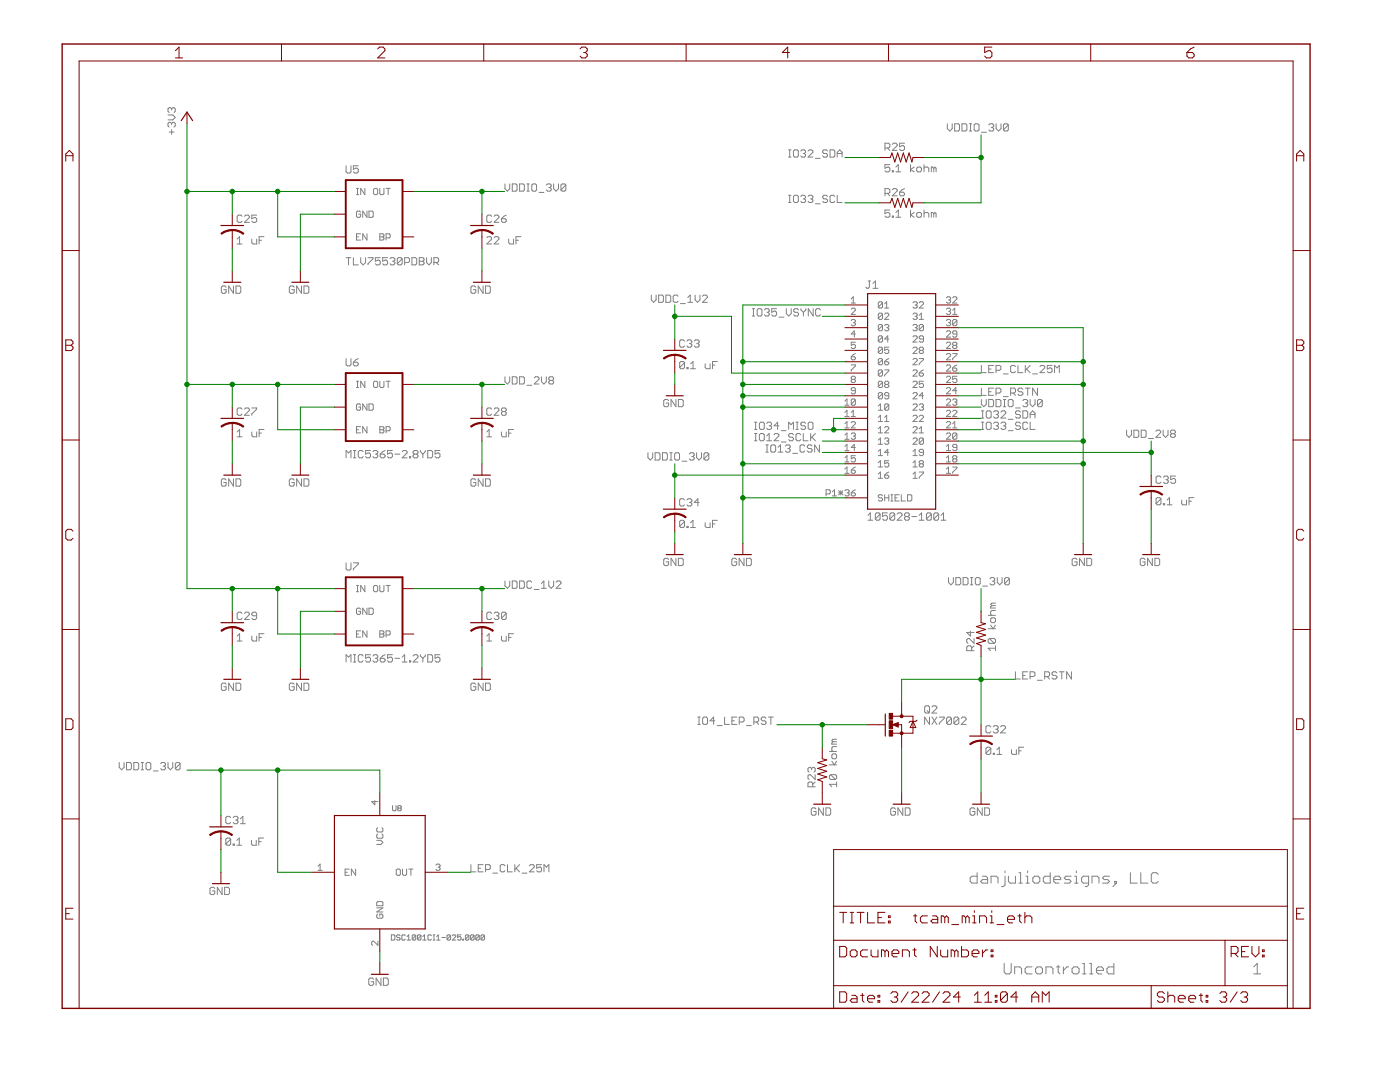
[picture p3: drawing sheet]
<svg xmlns="http://www.w3.org/2000/svg" width="279mm" height="216mm" viewBox="0 0 279 216" stroke-linecap="round" stroke-linejoin="round" font-family="sans-serif">
<g fill="none" stroke="#808080" stroke-width=".2">
<path d="M33.5 22.9h1l.5 .5-.5 .5h-1M33.8 26.4h.9M34.2 21.7v.3M34.2 24.6v.3M34.2 25.9v.9M34.2 24.6l-.2-.2h-.2l-.3 .2v.5l.3 .3M34.2 21.7l-.2-.2h-.2l-.3 .2v.5l.3 .3M34.2 24.6l.3-.2h.2l.3 .2v.5l-.3 .3M34.2 21.7l.3-.2h.2l.3 .2v.5l-.3 .3M69.1 33.1v1.2l.2 .2h.5l.2-.2v-1.2M71.1 38.8h.5M71.1 37.6h.5"/>
<path d="M71.4 37.6v1.2M71.5 33.1h-1v.7l.5-.3h.2l.3 .3v.5l-.3 .2h-.4l-.3-.2M72.8 37.6v1.2l-.8-1.2v1.2M74.5 37.8l.3-.2h.4l.2 .2v.8l-.2 .2h-.4l-.3-.2zM75.8 37.6v1l.2 .2h.4l.2-.2v-1M77 37.6h.9M77.5 37.6v1.2M100.8 36.7v1l.5 .4 .4-.4v-1M102.2 36.7h.8l.2 .2v1l-.2 .2h-.8zM103.7 36.7h.7l.2 .2v1l-.2 .2h-.7zM105.2 38.1h.4M105.2 36.7h.4"/>
<path d="M105.4 36.7v1.4M106.1 36.9l.3-.2h.4l.3 .2v1l-.3 .2h-.4l-.3-.2zM107.6 38.4h.9M109 36.9l.3-.2h.5l.2 .2v.3l-.2 .2M109.5 37.4h.3M109.8 37.4l.2 .3v.2l-.2 .2h-.5l-.3-.2M110.5 36.7v1l.5 .4 .5-.4v-1M112.9 36.9l-.2-.2h-.5l-.2 .2v1M112.9 36.9v1l-.2 .2h-.5l-.2-.2M112.9 36.9l-.9 1M157.4 39h.5M157.4 31.3h.5"/>
<path d="M157.4 29.9h.5M157.6 29.9v1.4M157.6 39v1.4M158.6 29.9h.5l.2 .2v1l-.2 .2h-.5l-.3-.2v-1zM158.6 39h.5l.2 .2v1l-.2 .2h-.5l-.3-.2v-1zM159.8 39.2l.2-.2h.5l.3 .2v.2l-.3 .3M159.8 30.1l.2-.2h.5l.3 .2v.3l-.3 .2M160.3 39.7h.2M160.3 30.6h.2M160.5 39.7l.3 .2v.3l-.3 .2h-.5l-.2-.2M160.5 30.6l.3 .3v.2l-.3 .2h-.5l-.2-.2M161.3 30.1l.2-.2h.5l.2 .2v.3l-.9 .9h.9"/>
<path d="M161.3 39.2l.2-.2h.5l.2 .2v.2l-.2 .3M161.8 39.7h.2M162 39.7l.2 .2v.3l-.2 .2h-.5l-.2-.2M162.7 31.6h1M165.1 39.2l-.2-.2h-.5l-.2 .2v.2l.2 .3h.5l.2 .2v.3l-.2 .2h-.5l-.2-.2M165.1 30.1l-.2-.2h-.5l-.2 .2v.3l.2 .2h.5l.2 .3v.2l-.2 .2h-.5l-.2-.2M165.7 29.9h.7l.2 .2v1l-.2 .2h-.7zM166.6 39.2l-.2-.2h-.5l-.2 .2v1l.2 .2h.5l.2-.2M167.1 39v1.4h1M167.1 31.3v-.9l.5-.5 .5 .5v.9M167.1 30.6h1M176.6 29.5h.7l.3-.2v-.5l-.3-.2h-.7v1.4"/>
<path d="M176.6 38.6h.7l.3-.2v-.5l-.3-.3h-.7v1.5M177.1 29.5l.5 .5M177.1 38.6l.5 .5M177.6 32.9h-1v.7l.5-.3h.2l.3 .3v.5l-.3 .2h-.5l-.2-.2M178.1 34.1h.2v.2h-.2zM178.1 28.8l.2-.2h.5l.2 .2v.3l-.9 .9h.9M178.1 37.9l.2-.3h.5l.2 .3v.2l-.9 1h.9M178.8 34.3h1M178.8 33.3l.5-.4v1.4M179.5 38.4h.8l.2 .2v.2l-.2 .3h-.5l-.3-.3zM180.5 28.6h-1v.7l.5-.2h.3l.2 .2v.5l-.2 .2h-.5l-.3-.2M180.5 37.6l-.5 .3-.5 .5"/>
<path d="M181.7 32.9v1.4M182.5 33.3l-.8 .5 .8 .5M182.9 33.6l.3-.3h.5l.2 .3v.5l-.2 .2h-.5l-.3-.2zM184.4 33.6l.2-.3h.5l.3 .3v.7M184.4 32.9v1.4M186.4 33.6l-.3-.3h-.2v1M186.4 33.6v.7M186.4 33.6l.2-.3 .2 .3v.7M189.1 24.7v1l.4 .4 .5-.4v-1M190.5 24.7h.8l.2 .2v1l-.2 .2h-.8zM192 24.7h.7l.3 .2v1l-.3 .2h-.7zM193.4 26.1h.5"/>
<path d="M193.4 24.7h.5M193.7 24.7v1.4M194.4 24.9l.3-.2h.4l.3 .2v1l-.3 .2h-.4l-.3-.2zM195.9 26.4h.9M197.3 24.9l.3-.2h.5l.2 .2v.3l-.2 .2M197.8 25.4h.3M198.1 25.4l.2 .3v.2l-.2 .2h-.5l-.3-.2M198.8 24.7v1l.5 .4 .5-.4v-1M201.2 24.9l-.2-.2h-.5l-.2 .2v1M201.2 24.9v1l-.2 .2h-.5l-.2-.2M201.2 24.9l-.9 1M45.1 57.3l-.2-.2h-.5l-.2 .2v1l.2 .2h.5l.2-.2v-.5h-.4"/>
<path d="M46.6 57.1v1.4l-1-1.4v1.4M47.1 57.1h.7l.2 .2v1l-.2 .2h-.7zM47.3 47.7l.5-.5v1.5M47.3 48.7h1M48.3 43.2l-.2-.3h-.5l-.3 .3v.9l.3 .3h.5l.2-.3M48.8 43.2l.2-.3h.5l.3 .3v.2l-1 1h1M50.2 47.7v.7l.3 .3h.7v-1M51.2 42.9h-1v.7l.5-.2h.3l.2 .2v.5l-.2 .3h-.5l-.3-.3M51.7 47.9h.5M52.7 47.2h-1v1.5M58.7 57.3l-.2-.2h-.5l-.3 .2v1l.3 .2h.5l.2-.2v-.5h-.5M60.2 57.1v1.4l-1-1.4v1.4"/>
<path d="M60.7 57.1h.7l.2 .2v1l-.2 .2h-.7zM69.1 51.4h.9M69.6 51.4v1.5M70.5 51.4v1.5h1M71.1 47.3h.5M72 42.3l-.2-.2h-.4l-.3 .2v.9l.3 .2h.4l.2-.2v-.5h-.4M72 46.7h-.9v1.2h.9M72 51.4v1l.5 .5 .5-.5v-1M73.2 42.1v1.3l-.8-1.3v1.3M73.2 46.7v1.2l-.8-1.2v1.2M73.4 51.4h1v.2l-1 1v.3M73.6 42.1h.7l.2 .2v.9l-.2 .2h-.7z"/>
<path d="M75.8 46.7h.6l.2 .2-.2 .4 .2 .4-.2 .2h-.6zM75.8 47.3h.6M75.9 51.4h-1v.7l.5-.2h.2l.3 .2v.5l-.3 .3h-.5l-.2-.3M77 47.5h.7l.2-.2v-.4l-.2-.2h-.7v1.2M77.3 51.4h-.9v.7l.5-.2h.2l.2 .2v.5l-.2 .3h-.5l-.2-.3M77.8 51.6l.3-.2h.4l.3 .2v.3l-.3 .2M78.3 52.1h.2M78.5 52.1l.3 .3v.2l-.3 .3h-.4l-.3-.3M80.3 51.6l-.3-.2h-.5l-.2 .2v1M80.3 51.6v1l-.3 .3h-.5l-.2-.3M80.3 51.6l-1 1M80.8 52.4h.7l.2-.3v-.5l-.2-.2h-.7v1.5"/>
<path d="M82.2 51.4h.7l.3 .2v1l-.3 .3h-.7zM83.7 51.4h.7l.2 .2v.3l-.2 .2 .2 .3v.2l-.2 .3h-.7zM83.7 52.1h.7M85.1 51.4v1l.5 .5 .5-.5v-1M86.6 52.4h.7l.2-.3v-.5l-.2-.2h-.7v1.5M87.1 52.4l.4 .5M95 57.3l-.3-.2h-.5l-.2 .2v1l.2 .2h.5l.3-.2v-.5h-.5M96.4 57.1v1.4l-1-1.4v1.4M96.9 57.1h.7l.3 .2v1l-.3 .2h-.7zM97.2 47.5l.2-.3h.5l.2 .3v.2l-.9 1h.9M98.1 43.2l-.2-.3h-.5l-.2 .3v.9l.2 .3h.5l.2-.3M98.6 47.5l.2-.3h.5l.3 .3v.2l-1 1h1"/>
<path d="M98.6 43.2l.2-.3h.5l.3 .3v.2l-1 1h1M100.1 43.6h.7l.2 .3v.2l-.2 .3h-.5l-.2-.3zM101 42.9l-.5 .3-.4 .4M101.5 47.7v.7l.3 .3h.7v-1M103 47.9h.5M103.9 47.2h-.9v1.5M130 58.9v.9l.5 .5 .4-.5v-.9M131.4 58.9h.8l.2 .2v1l-.2 .2h-.8zM132.9 58.9h.7l.3 .2v1l-.3 .2h-.7zM135.3 59.1l-.2-.2h-.5l-.3 .2v1l.3 .2h.5l.2-.2M137.3 59.4l.5-.5v1.4M138.7 58.9v.9l.5 .5 .5-.5v-.9"/>
<path d="M140.2 59.1l.2-.2h.5l.3 .2v.3l-1 .9h1M157.4 40.4h.5M162.7 40.7h1M169.9 59.6l.4-.4v1.3M173.2 56.1h.5M173.5 56.1v1.2l-.3 .2h-.2l-.2-.2M174.2 57.5h1M174.2 56.6l.5-.5v1.4M177.6 41.9h-1v.7l.5-.2h.2l.3 .2v.5l-.3 .2h-.5l-.2-.2M178.1 43.1h.2v.2h-.2zM178.8 42.4l.5-.5v1.4M178.8 43.3h1"/>
<path d="M181.7 41.9v1.4M182.5 42.4l-.8 .5 .8 .4M182.9 42.6l.3-.2h.5l.2 .2v.5l-.2 .2h-.5l-.3-.2zM184.4 41.9v1.4M184.4 42.6l.2-.2h.5l.3 .2v.7M186.4 42.6l-.3-.2h-.2v.9M186.4 42.6v.7M186.4 42.6l.2-.2 .2 .2v.7M188.9 59.4l.2-.2h.4l.2 .2-.2 .5M189.3 59.9h.2M189.5 59.9l.2 .2-.2 .4h-.4l-.2-.2M190.1 59.4l.2-.2h.5l.2 .2v.2l-.9 .9h.9"/>
<path d="M69.1 71.6v1.2l.2 .2h.5l.2-.2v-1.2M70.5 72.3h.7l.3 .2v.3l-.3 .2h-.4l-.3-.2zM71.1 76.1h.5M71.1 77.3h.5M71.4 76.1v1.2M71.5 71.6l-.5 .2-.5 .5M72.8 76.1v1.2l-.8-1.2v1.2M74.5 76.3l.3-.2h.4l.2 .2v.8l-.2 .2h-.4l-.3-.2zM75.8 76.1v1l.2 .2h.4l.2-.2v-1M77 76.1h.9M77.5 76.1v1.2M100.8 75.2v1l.5 .4 .4-.4v-1"/>
<path d="M102.2 75.2h.8l.2 .2v1l-.2 .2h-.8zM103.7 75.2h.7l.2 .2v1l-.2 .2h-.7zM105.2 76.9h.9M106.6 75.4l.2-.2h.5l.3 .2v.3l-1 .9h1M108.1 75.2v1l.4 .4 .5-.4v-1M109.8 75.9l-.3-.2v-.3l.3-.2h.5l.2 .2v.3l-.2 .2M109.8 75.9l-.3 .3v.2l.3 .2h.5l.2-.2v-.2l-.2-.3M109.8 75.9h.5M133.4 79.9l-.2-.2h-.5l-.2 .2v1l.2 .3h.5l.2-.3v-.5h-.5M134.9 79.7v1.5l-1-1.5v1.5M135.4 79.7h.7l.3 .2v1l-.3 .3h-.7zM135.8 60.6h1"/>
<path d="M136.6 68.1l-.2-.3h-.5l-.3 .3v.9l.3 .3h.5l.2-.3M136.6 72.4l-.2-.3h-.5l-.3 .3v.9M136.6 72.4v.9l-.2 .3h-.5l-.3-.3M136.6 72.4l-1 .9M137.1 73.3h.2v.3h-.2zM137.1 68.1l.2-.3h.5l.3 .3v.2l-.3 .3M137.3 60.3h.9M137.6 68.6h.2M137.8 73.6h1M137.8 72.6l.5-.5v1.5M137.8 68.6l.3 .2v.2l-.3 .3h-.5l-.2-.3M138.6 68.1l.2-.3h.5l.2 .3v.2l-.2 .3"/>
<path d="M139 68.6h.3M139.3 68.6l.2 .2v.2l-.2 .3h-.5l-.2-.3M140.7 72.6v.7l.3 .3h.7v-1M142.2 72.9h.5M143.2 72.1h-1v1.5M150.1 63.1h.5M150.1 61.6h.5M150.4 61.6v1.5M151.3 61.6h.5l.3 .2v1l-.3 .3h-.5l-.2-.3v-1zM152.5 61.8l.3-.2h.5l.2 .2v.3l-.2 .2M153 62.3h.3M153.3 62.3l.2 .3v.2l-.2 .3h-.5l-.3-.3"/>
<path d="M155 61.6h-1v.7l.5-.2h.2l.3 .2v.5l-.3 .3h-.4l-.3-.3M155.5 63.3h.9M156.9 61.6v1l.5 .5 .5-.5v-1M159.4 61.8l-.3-.2h-.5l-.2 .2v.3l.2 .2h.5l.3 .3v.2l-.3 .3h-.5l-.2-.3M159.9 61.6v.2l.4 .5M160.3 62.3v.8M160.8 61.6v.2l-.5 .5M162.3 61.6v1.5l-1-1.5v1.5M163.7 61.8l-.2-.2h-.5l-.2 .2v1l.2 .3h.5l.2-.3M169.9 61.7l.2-.2h.4l.2 .2v.2l-.8 .8h.8M169.9 60.5h.8M169.9 71.2h.6l.2 .4-.2 .2h-.4l-.2-.2z"/>
<path d="M169.9 72.8h.8v.2l-.8 .9v.2M169.9 64l.2-.2h.4l.2 .2-.2 .4M170.1 75.7l-.2-.2 .2-.4h.4l.2 .2-.2 .4M170.1 75.7l-.2 .2 .2 .4h.4l.2-.2-.2-.4M170.1 75.7h.4M170.3 64.4h.2M170.5 64.4l.2 .2-.2 .4h-.4l-.2-.2M170.7 68.3h-.8v.6l.6-.2 .2 .2v.4l-.2 .2h-.4l-.2-.2M170.7 78h-.6l-.2-.2 .2-.5h.4l.2 .3v.8l-.2 .2h-.4l-.2-.2M170.7 79.8l-.2-.2h-.4l-.2 .2v.8M170.7 79.8v.8l-.2 .3h-.4l-.2-.3M170.7 66.7h-.8l.6-.7v1.3"/>
<path d="M170.7 70.5l-.8 .7M170.7 79.8l-.8 .8M176.1 60.4v.9l-.2 .2h-.4l-.2-.2M176.1 62.7v.8l-.2 .2h-.4l-.2-.2M176.1 65v.8l-.2 .2h-.4l-.2-.2M176.1 67.2v.9l-.2 .2h-.4l-.2-.2M176.1 69.5v.8l-.2 .2h-.4l-.2-.2M176.1 71.8v.8l-.2 .2h-.4l-.2-.2M176.1 74v.8l-.2 .3h-.4l-.2-.3M176.1 76.3v.8l-.2 .2h-.4l-.2-.2M176.1 78.5v.9l-.2 .2h-.4l-.2-.2M176.1 60.4l-.2-.2h-.4l-.2 .2v.9"/>
<path d="M176.1 62.7l-.2-.2h-.4l-.2 .2v.8M176.1 65l-.2-.3h-.4l-.2 .3v.8M176.1 67.2l-.2-.2h-.4l-.2 .2v.9M176.1 69.5l-.2-.2h-.4l-.2 .2v.8M176.1 71.8l-.2-.3h-.4l-.2 .3v.8M176.1 74l-.2-.2h-.4l-.2 .2v.8M176.1 76.3l-.2-.2h-.4l-.2 .2v.8M176.1 78.5l-.2-.2h-.4l-.2 .2v.9M176.1 60.4l-.8 .9M176.1 62.7l-.8 .8M176.1 65l-.8 .8M176.1 67.2l-.8 .9"/>
<path d="M176.1 69.5l-.8 .8M176.1 71.8l-.8 .8M176.1 74l-.8 .8M176.1 76.3l-.8 .8M176.1 78.5l-.8 .9M176.6 61.5h.8M176.6 60.6l.4-.4v1.3M176.6 72.2h.6l.2 .4-.2 .2h-.5l-.1-.2zM176.6 73.8h.8v.2l-.8 .8v.3M176.6 62.7l.1-.2h.5l.2 .2v.2l-.8 .8h.8M176.6 65l.1-.3h.5l.2 .3-.2 .4M176.7 76.7l-.1-.2 .1-.4h.5l.2 .2-.2 .4"/>
<path d="M176.7 76.7l-.1 .2 .1 .4h.5l.2-.2-.2-.4M176.7 76.7h.5M177 65.4h.2M177.2 65.4l.2 .2-.2 .4h-.5l-.1-.2M177.4 69.3h-.8v.6l.6-.2 .2 .2v.4l-.2 .2h-.5l-.1-.2M177.4 79h-.7l-.1-.2 .1-.5h.5l.2 .2v.9l-.2 .2h-.5l-.1-.2M177.4 67.6h-.8l.6-.6v1.3M177.4 71.5l-.8 .7M182.2 60.4l.2-.2h.4l.2 .2-.2 .5M182.2 62.7l.2-.2h.4l.2 .2-.2 .4M182.2 74l.2-.2h.4l.2 .2v.2l-.8 .9h.8M182.2 65l.2-.3h.4l.2 .3-.2 .4"/>
<path d="M182.2 76.3l.2-.2h.4l.2 .2v.2l-.8 .8h.8M182.2 67.2l.2-.2h.4l.2 .2v.2l-.8 .9h.8M182.2 69.5l.2-.2h.4l.2 .2v.2l-.8 .8h.8M182.2 71.8l.2-.3h.4l.2 .3v.2l-.8 .8h.8M182.2 78.5l.2-.2h.4l.2 .2v.3l-.8 .8h.8M182.6 65.4h.2M182.6 63.1h.2M182.6 60.9h.2M182.8 60.9l.2 .2-.2 .4h-.4l-.2-.2M182.8 63.1l.2 .2-.2 .4h-.4l-.2-.2M182.8 65.4l.2 .2-.2 .4h-.4l-.2-.2M183.5 60.4l.2-.2h.4l.2 .2v.2l-.8 .9h.8"/>
<path d="M183.5 63.7h.8M183.5 71.5h.8v.3l-.8 .8v.2M183.5 74.4h.6l.2 .4-.2 .3h-.4l-.2-.3zM183.5 62.9l.4-.4v1.2M183.7 69.9l-.2-.2 .2-.4h.4l.2 .2-.2 .4M183.7 69.9l-.2 .2 .2 .4h.4l.2-.2-.2-.4M183.7 69.9h.4M184.3 65l-.2-.3h-.4l-.2 .3v.8M184.3 65v.8l-.2 .2h-.4l-.2-.2M184.3 67.6h-.6l-.2-.2 .2-.4h.4l.2 .2v.9l-.2 .2h-.4l-.2-.2M184.3 76.1h-.8v.6l.4-.2 .4 .2v.4l-.2 .2h-.4l-.2-.2M184.3 79h-.8l.6-.7v1.3"/>
<path d="M184.3 73.8l-.8 .6M184.3 65l-.8 .8M188.9 70.8l.2-.3h.4l.2 .3v.2l-.8 .8h.8M188.9 61.7l.2-.2h.4l.2 .2-.2 .4M188.9 66.2l.2-.2h.4l.2 .2v.2l-.8 .9h.8M188.9 64l.2-.2h.4l.2 .2-.2 .4M188.9 68.5l.2-.2h.4l.2 .2v.2l-.8 .8h.8M188.9 73l.2-.2h.4l.2 .2v.2l-.8 .9h.8M188.9 77.6l.2-.3h.4l.2 .3v.2l-.8 .8h.8M188.9 75.3l.2-.2h.4l.2 .2v.2l-.8 .8h.8M188.9 79.8l.2-.2h.4l.2 .2v.2l-.8 .9h.8M189.3 64.4h.2"/>
<path d="M189.3 62.1h.2M189.5 62.1l.2 .2-.2 .4h-.4l-.2-.2M189.5 64.4l.2 .2-.2 .4h-.4l-.2-.2M190.1 62.7h.9M190.1 70.5h.9v.3l-.9 .8v.2M190.1 79.8l.2-.2h.5l.2 .2-.2 .4M190.1 73.4h.7l.2 .5-.2 .2h-.5l-.2-.2zM190.1 61.9l.4-.4v1.2M190.3 68.9l-.2-.2 .2-.4h.5l.2 .2-.2 .4M190.3 68.9l-.2 .2 .2 .4h.5l.2-.2-.2-.4M190.3 68.9h.5M191 66.7h-.7l-.2-.3 .2-.4h.5l.2 .2v.9l-.2 .2h-.5l-.2-.2"/>
<path d="M191 64l-.2-.2h-.5l-.2 .2v.8M191 64v.8l-.2 .2h-.5l-.2-.2M191 75.1h-.9v.6l.4-.2 .5 .2v.4l-.2 .2h-.5l-.2-.2M191 78h-.9l.7-.7v1.3M191 72.8l-.9 .6M191 64l-.9 .8M195.9 72.9v1.5h.9M195.9 77.4v1.5h.9M195.9 79.7v1l.4 .5 .5-.5v-1M197.3 79.7h.7l.3 .2v1l-.3 .3h-.7zM197.3 73.6h.5M197.3 78.2h.5"/>
<path d="M198.3 72.9h-1v1.5h1M198.3 77.4h-1v1.5h1M198.8 79.7h.7l.2 .2v1l-.2 .3h-.7zM198.8 73.9h.7l.2-.3v-.4l-.2-.3h-.7v1.5M198.8 78.4h.7l.2-.2v-.5l-.2-.3h-.7v1.5M200.2 79.7h.5M200.2 74.6h1M200.2 79.1h1M200.5 79.7v1.5M201.4 79.7h.5l.3 .2v1l-.3 .3h-.5l-.2-.3v-1zM201.7 78.4h.7l.3-.2v-.5l-.3-.3h-.7v1.5M202.2 78.4l.5 .5"/>
<path d="M202.7 73.2l-.3-.3h-.5l-.2 .3v.9l.2 .3h.5l.3-.3M203.2 72.9v1.5h.9M204.1 79.9l.3-.2h.5l.2 .2v.3l-.2 .2M204.1 77.7l-.2-.3h-.5l-.2 .3v.2l.2 .3h.5l.2 .2v.3l-.2 .2h-.5l-.2-.2M204.6 72.9v1.5M204.6 77.4h1M204.9 73.6l.7 .8M205.1 77.4v1.5M205.6 79.7v1l.5 .5 .5-.5v-1M205.6 72.9l-1 1M206.1 74.6h1M207.1 77.4v1.5l-1-1.5v1.5"/>
<path d="M207.5 73.2l.3-.3h.5l.2 .3v.2l-1 1h1M208 79.9v1l-.2 .3h-.5l-.2-.3M208 79.9l-.2-.2h-.5l-.2 .2v1M208 79.9l-.9 1M210 72.9h-1v.7l.5-.2h.2l.3 .2v.5l-.3 .3h-.5l-.2-.3M210.5 74.4v-1.5l.4 .5 .5-.5v1.5M45.1 95.8l-.2-.3h-.5l-.2 .3v1l.2 .2h.5l.2-.2v-.5h-.4M46.6 95.5v1.5l-1-1.5v1.5M47.1 95.5h.7l.2 .3v1l-.2 .2h-.7zM47.3 86.2l.5-.5v1.5M47.3 87.2h1M48.3 81.6l-.2-.2h-.5l-.3 .2v1l.3 .3h.5l.2-.3"/>
<path d="M48.8 81.6l.2-.2h.5l.3 .2v.3l-1 1h1M50.2 81.4h1v.2l-1 1v.3M50.2 86.2v.7l.3 .3h.7v-1M51.7 86.4h.5M52.7 85.7h-1v1.5M58.7 95.8l-.2-.3h-.5l-.3 .3v1l.3 .2h.5l.2-.2v-.5h-.5M60.2 95.5v1.5l-1-1.5v1.5M60.7 95.5h.7l.2 .3v1l-.2 .2h-.7zM69.1 91.4v-1.5l.5 .5 .4-.5v1.5M70.5 91.4h.5M70.5 89.9h.5M70.8 89.9v1.5"/>
<path d="M71.1 85.7h.5M72 80.8l-.2-.2h-.4l-.3 .2v.8l.3 .3h.4l.2-.3v-.4h-.4M72 85.1h-.9v1.3h.9M72.5 90.1l-.3-.2h-.4l-.3 .2v1l.3 .3h.4l.3-.3M73.2 80.6v1.3l-.8-1.3v1.3M73.2 85.1v1.3l-.8-1.3v1.3M73.6 80.6h.7l.2 .2v.8l-.2 .3h-.7zM73.9 89.9h-.9v.7l.4-.2h.3l.2 .2v.5l-.2 .3h-.5l-.2-.3M74.4 90.1l.3-.2h.4l.3 .2v.3l-.3 .2M74.9 90.6h.2M75.1 90.6l.3 .3v.2l-.3 .3h-.4l-.3-.3M75.8 85.1h.6l.2 .2-.2 .4 .2 .5-.2 .2h-.6z"/>
<path d="M75.8 85.7h.6M75.9 90.6h.7l.3 .3v.2l-.3 .3h-.5l-.2-.3zM76.9 89.9l-.5 .2-.5 .5M77 86h.7l.2-.3v-.4l-.2-.2h-.7v1.3M78.3 89.9h-1v.7l.5-.2h.3l.2 .2v.5l-.2 .3h-.5l-.3-.3M78.8 90.6h1M80.3 90.1l.2-.2h.5l.2 .2v.3l-.9 1h.9M81.7 91.1h.3v.3h-.3zM82.7 90.6l-.3 .3v.2l.3 .3h.5l.2-.3v-.2l-.2-.3M82.7 90.6l-.3-.2v-.3l.3-.2h.5l.2 .2v.3l-.2 .2M82.7 90.6h.5M83.9 89.9v.2l.5 .5"/>
<path d="M84.4 90.6v.8M84.9 89.9v.2l-.5 .5M85.4 89.9h.7l.2 .2v1l-.2 .3h-.7zM87.8 89.9h-1v.7l.5-.2h.2l.3 .2v.5l-.3 .3h-.4l-.3-.3M95 95.8l-.3-.3h-.5l-.2 .3v1l.2 .2h.5l.3-.2v-.5h-.5M96.4 95.5v1.5l-1-1.5v1.5M96.9 95.5h.7l.3 .3v1l-.3 .2h-.7zM97.2 87.2h.9M97.2 86.2l.4-.5v1.5M98.1 81.6l-.2-.2h-.5l-.2 .2v1l.2 .3h.5l.2-.3M98.6 81.6l.2-.2h.5l.3 .2v.3l-1 1h1M100.1 86.2v.7l.2 .3h.7v-1"/>
<path d="M100.3 82.1l-.2-.2v-.3l.2-.2h.5l.2 .2v.3l-.2 .2M100.3 82.1l-.2 .3v.2l.2 .3h.5l.2-.3v-.2l-.2-.3M100.3 82.1h.5M101.5 86.4h.5M102.5 85.7h-1v1.5M129.3 90.3v1l.5 .5 .5-.5v-1M130.7 90.3h.8l.2 .3v1l-.2 .2h-.8zM132.2 90.3h.7l.3 .3v1l-.3 .2h-.7zM133.7 91.8h.5M133.7 90.3h.5M133.9 90.3v1.5M134.6 90.6l.3-.3h.5l.2 .3v1l-.2 .2h-.5l-.3-.2z"/>
<path d="M136.1 92h1M136.6 99.8l-.2-.3h-.5l-.3 .3v.9l.3 .3h.5l.2-.3M137.1 99.8l.2-.3h.5l.3 .3v.2l-.3 .2M137.6 90.6l.2-.3h.5l.2 .3v.2l-.2 .3M138 91.1h.3M138.3 91.1l.2 .2v.3l-.2 .2h-.5l-.2-.2M139 90.3v1l.5 .5 .5-.5v-1M141.5 90.6v1l-.3 .2h-.5l-.2-.2M141.5 90.6l-.3-.3h-.5l-.2 .3v1M141.5 90.6l-1 1M150.6 85.7h.5M150.6 84.2h.5"/>
<path d="M150.6 87.9h.5M150.6 86.5h.5M150.8 84.2v1.5M150.8 86.5v1.4M151.6 84.5l.2-.3h.5l.2 .3v.9l-.2 .3h-.5l-.2-.3zM151.6 86.7l.2-.2h.5l.2 .2v1l-.2 .2h-.5l-.2-.2zM152.8 90.2h.5M152.8 88.8h.5M153 87l.5-.5v1.4M153 84.5l.2-.3h.5l.3 .3v.2l-.3 .3M153 87.9h1M153.1 88.8v1.4"/>
<path d="M153.5 85h.2M153.7 85l.3 .2v.2l-.3 .3h-.5l-.2-.3M154.1 88.8h.4l.3 .2v1l-.3 .2h-.4l-.3-.2v-1zM154.5 86.7l.2-.2h.5l.2 .2v.3l-.9 .9h.9M155.3 90.2h1M155.3 89.2l.5-.4v1.4M155.4 85h-.9l.7-.8v1.5M155.9 85.9h1M155.9 88.2h1M156.7 89l.3-.2h.5l.2 .2v.2l-.2 .3M157.2 89.5h.3M157.4 85.7v-1.5l.5 .5 .4-.5v1.5"/>
<path d="M157.5 89.5l.2 .2v.3l-.2 .2h-.5l-.3-.2M158.2 90.5h1M158.3 86.7l-.2-.2h-.5l-.2 .2v.3l.2 .2h.5l.2 .3v.2l-.2 .2h-.5l-.2-.2M158.9 85.7h.4M158.9 84.2h.4M159.1 84.2v1.5M159.8 86.7l-.2-.2h-.5l-.2 .2v1l.2 .2h.5l.2-.2M160.3 86.5v1.4h1M160.6 89l-.2-.2h-.5l-.2 .2v1l.2 .2h.5l.2-.2M160.8 84.5l-.3-.3h-.4l-.3 .3v.2l.3 .3h.4l.3 .2v.2l-.3 .3h-.4l-.3-.3M161.3 84.5l.2-.3h.5l.2 .3v.9l-.2 .3h-.5l-.2-.3zM161.8 86.5v1.4"/>
<path d="M162 87.2l.7 .7M162.1 89l-.3-.2h-.4l-.3 .2v.2l.3 .3h.4l.3 .2v.3l-.3 .2h-.4l-.3-.2M162.7 86.5l-.9 1M163.5 88.8v1.4l-.9-1.4v1.4M164.9 98.6h.6l.2-.3v-.4l-.2-.2h-.6v1.3M166.1 98.1l.4-.4v1.3M166.1 99h.9M167.4 97.9l.8 .9M167.4 98.3h.8M167.8 97.9v.9M168.2 97.9l-.8 .9M168.6 89.9h.9"/>
<path d="M168.6 97.9l.2-.2h.4l.3 .2-.3 .4M168.6 80l.4-.4v1.3M168.6 82.3l.4-.4v1.2M168.6 84.6l.4-.5v1.3M168.6 86.8l.4-.4v1.3M168.6 89.1l.4-.4v1.2M168.6 91.3l.4-.4v1.3M168.6 93.6l.4-.4v1.2M168.6 80.9h.9M168.6 83.1h.9M168.6 85.4h.9M168.6 87.7h.9"/>
<path d="M168.6 92.2h.9M168.6 94.4h.9M169 98.3h.2M169.2 98.3l.3 .3-.3 .4h-.4l-.2-.2M169.9 86.6l.2-.2h.4l.2 .2-.2 .4M169.9 82.3l.4-.4v1.2M169.9 98.3h.6l.2 .5-.2 .2h-.4l-.2-.2zM169.9 93.8h.6l.2 .4-.2 .2h-.4l-.2-.2zM169.9 84.3l.2-.2h.4l.2 .2v.3l-.8 .8h.8M169.9 83.1h.8M170.3 87h.2M170.5 87l.2 .2-.2 .5h-.4l-.2-.3"/>
<path d="M170.7 90.9h-.8v.6l.6-.2 .2 .2v.5l-.2 .2h-.4l-.2-.2M170.7 97.7l-.8 .6M170.7 89.3h-.8l.6-.6v1.2M170.7 93.2l-.8 .6M175.3 81l.4-.4v1.3M175.3 83.3l.4-.4v1.2M175.3 85.6l.4-.5v1.3M175.3 87.8l.4-.4v1.2M175.3 90.1l.4-.4v1.2M175.3 92.3l.4-.4v1.3M175.3 94.6l.4-.4v1.2M175.3 81.9h.8"/>
<path d="M175.3 84.1h.8M175.3 86.4h.8M175.3 88.6h.8M175.3 90.9h.8M175.3 93.2h.8M175.3 95.4h.8M176.1 98.9l-.2-.2h-.4l-.2 .2 .2 .4h.4l.2 .2-.2 .5h-.4l-.2-.2M176.6 83.3l.4-.4v1.2M176.6 99.3h.8M176.6 94.8h.6l.2 .4-.2 .2h-.5l-.1-.2zM176.6 98.7v1.3M176.6 85.3l.1-.2h.5l.2 .2v.3l-.8 .8h.8"/>
<path d="M176.6 87.6l.1-.2h.5l.2 .2-.2 .4M176.6 84.1h.8M177 88h.2M177.2 88l.2 .2-.2 .4h-.5l-.1-.2M177.4 91.9h-.8v.6l.6-.2 .2 .2v.5l-.2 .2h-.5l-.1-.2M177.4 94.2l-.8 .6M177.4 80.8l-.2-.2h-.5l-.1 .2v.8M177.4 80.8v.8l-.2 .3h-.5l-.1-.3M177.4 98.7v1.3M177.4 90.3h-.8l.6-.6v1.2M177.4 80.8l-.8 .8M177.8 98.7h.4"/>
<path d="M177.8 100h.4M178 98.7v1.3M178.6 99.3h.4M179.5 98.7h-.9v1.3h.9M179.9 98.7v1.3h.8M181.1 98.7h.7l.2 .2v.9l-.2 .2h-.7zM182.2 87.6l.2-.2h.4l.2 .2v.2l-.8 .8h.8M182.2 80.8l.2-.2h.4l.2 .2v.2l-.8 .9h.8M182.2 83.1l.2-.2h.4l.2 .2v.2l-.8 .8h.8M182.2 85.3l.2-.2h.4l.2 .2v.3l-.8 .8h.8M182.2 90.9h.8M182.2 93.2h.8"/>
<path d="M182.2 95.4h.8M182.2 94.6l.4-.4v1.2M182.2 90.1l.4-.4v1.2M182.2 92.3l.4-.4v1.3M183.5 80.8l.2-.2h.4l.2 .2-.2 .4M183.5 83.1l.2-.2h.4l.2 .2v.2l-.8 .8h.8M183.5 86.4h.8M183.5 94.2h.8v.2l-.8 .8v.2M183.5 85.6l.4-.5v1.3M183.7 92.5l-.2 .3 .2 .4h.4l.2-.2-.2-.5M183.7 92.5l-.2-.2 .2-.4h.4l.2 .2-.2 .4M183.7 92.5h.4"/>
<path d="M183.9 81.2h.2M184.1 81.2l.2 .2-.2 .5h-.4l-.2-.3M184.3 87.6v.8l-.2 .2h-.4l-.2-.2M184.3 87.6l-.2-.2h-.4l-.2 .2v.8M184.3 90.3h-.6l-.2-.2 .2-.4h.4l.2 .2v.8l-.2 .2h-.4l-.2-.2M184.3 87.6l-.8 .8M188.9 89.9h.8M188.9 86.6l.2-.2h.4l.2 .2v.2l-.8 .9h.8M188.9 82.1l.2-.2h.4l.2 .2v.2l-.8 .8h.8M188.9 84.3l.2-.2h.4l.2 .2v.3l-.8 .8h.8M188.9 92.2h.8M188.9 94.4h.8"/>
<path d="M188.9 93.6l.4-.4v1.2M188.9 89.1l.4-.4v1.2M188.9 91.3l.4-.4v1.3M190.1 82.1l.2-.2h.5l.2 .2v.2l-.9 .8h.9M190.1 85.4h.9M190.1 93.2h.9v.2l-.9 .8v.2M190.1 84.6l.4-.5v1.3M190.3 91.5l-.2 .3 .2 .4h.5l.2-.2-.2-.5M190.3 91.5l-.2-.2 .2-.4h.5l.2 .2-.2 .4M190.3 91.5h.5M190.5 80.2h.3M190.8 80.2l.2 .2-.2 .5h-.5l-.2-.3"/>
<path d="M191 89.3h-.7l-.2-.2 .2-.4h.5l.2 .2v.8l-.2 .2h-.5l-.2-.2M191 86.6l-.2-.2h-.5l-.2 .2v.8M191 86.6v.8l-.2 .3h-.5l-.2-.3M191 86.6l-.9 .8M195.9 85.7h.4M195.9 84.2h.4M195.9 83.4h.4M195.9 82h.4M196.1 82v1.4M196.1 84.2v1.5M196.8 82.2l.3-.2h.4l.3 .2v1l-.3 .2h-.4l-.3-.2zM196.8 84.5l.3-.3h.4l.3 .3v.9l-.3 .3h-.4l-.3-.3z"/>
<path d="M198.3 82.2l.2-.2h.5l.3 .2v.3l-.3 .2M198.3 84.5l.2-.3h.5l.3 .3v.2l-.3 .3M198.8 85h.2M198.8 82.7h.2M199 85l.3 .2v.2l-.3 .3h-.5l-.2-.3M199 82.7l.3 .2v.3l-.3 .2h-.5l-.2-.2M199.7 84.5l.3-.3h.5l.2 .3v.2l-.2 .3M199.7 82.2l.3-.2h.5l.2 .2v.3l-1 .9h1M200.2 81.2h.5M200.2 85h.3M200.5 85l.2 .2v.2l-.2 .3h-.5l-.3-.3M201.2 85.9h1"/>
<path d="M201.2 83.7h1M202.7 81.4h.9M203.6 82.2l-.2-.2h-.5l-.2 .2v.3l.2 .2h.5l.2 .2v.3l-.2 .2h-.5l-.2-.2M203.6 84.5l-.2-.3h-.5l-.2 .3v.2l.2 .3h.5l.2 .2v.2l-.2 .3h-.5l-.2-.3M204.1 82h.8l.2 .2v1l-.2 .2h-.8zM204.6 80.4h.3M204.9 80.4l.2 .3v.2l-.2 .3h-.5l-.3-.3M205.1 84.5l-.2-.3h-.5l-.3 .3v.9l.3 .3h.5l.2-.3M205.6 83.4v-.9l.5-.5 .5 .5v.9M205.6 84.2v1.5h1M205.6 82.7h1M224.8 85.8v1l.5 .5 .5-.5v-1"/>
<path d="M226.3 85.8h.7l.3 .3v.9l-.3 .3h-.7zM227.8 85.8h.7l.2 .3v.9l-.2 .3h-.7zM229.2 87.5h1M230.7 86.1l.2-.3h.5l.2 .3v.2l-.9 1h.9M231.7 95.2l-.2-.2h-.5l-.3 .2v1l.3 .2h.5l.2-.2M231.7 99.5l-.2-.2h-.5l-.3 .2v1M231.7 99.5v1l-.2 .2h-.5l-.3-.2M231.7 99.5l-1 1M232.1 85.8v1l.5 .5 .5-.5v-1M232.2 95.2l.2-.2h.5l.3 .2v.3l-.3 .2M232.7 95.7h.2M232.9 99.8l.5-.5v1.4"/>
<path d="M232.9 95.7l.3 .2v.3l-.3 .2h-.5l-.2-.2M233.8 86.6l-.2 .2v.2l.2 .3h.5l.3-.3v-.2l-.3-.2M233.8 86.6l-.2-.3v-.2l.2-.3h.5l.3 .3v.2l-.3 .3M233.8 86.6h.5M234.6 95h-1v.7l.8-.2 .2 .2v.5l-.2 .2h-.5l-.3-.2M235.8 99.8v.7l.3 .2h.7v-.9M238.3 99.3h-1v1.4M69.1 112.3v1.2l.2 .2h.5l.2-.2v-1.2M70.5 112.3h1v.2l-1 1v.2M71.1 118.1h.5M71.1 116.8h.5M71.4 116.8v1.3"/>
<path d="M72.8 116.8v1.3l-.8-1.3v1.3M74.5 117l.3-.2h.4l.2 .2v.9l-.2 .2h-.4l-.3-.2zM75.8 116.8v1.1l.2 .2h.4l.2-.2v-1.1M77 116.8h.9M77.5 116.8v1.3M100.8 115.9v1l.5 .5 .4-.5v-1M102.2 115.9h.8l.2 .3v.9l-.2 .3h-.8zM103.7 115.9h.7l.2 .3v.9l-.2 .3h-.7zM106.1 116.2l-.2-.3h-.5l-.2 .3v.9l.2 .3h.5l.2-.3M106.6 117.6h1M108.1 117.4h.9M108.1 116.4l.4-.5v1.5"/>
<path d="M109.5 115.9v1l.5 .5 .5-.5v-1M111 116.2l.2-.3h.5l.3 .3v.2l-1 1h1M133.4 111.7l-.2-.3h-.5l-.2 .3v.9l.2 .3h.5l.2-.3v-.5h-.5M134.9 111.4v1.5l-1-1.5v1.5M135.4 111.4h.7l.3 .3v.9l-.3 .3h-.7zM136.6 104.1l-.2-.3h-.5l-.3 .3v.9M136.6 104.1v.9l-.2 .3h-.5l-.3-.3M136.6 104.1l-1 .9M137.1 105h.2v.3h-.2zM137.6 100.2h.2M137.8 104.3l.5-.5v1.5M137.8 105.3h1"/>
<path d="M137.8 100.2l.3 .3v.2l-.3 .3h-.5l-.2-.3M139.5 100.2h-.9l.7-.7v1.5M140.7 104.3v.7l.3 .3h.7v-1M142.2 104.5h.5M143.2 103.8h-1v1.5M147 111.7l-.2-.3h-.5l-.3 .3v.9l.3 .3h.5l.2-.3v-.5h-.5M148.5 111.4v1.5l-1-1.5v1.5M149 111.4h.7l.2 .3v.9l-.2 .3h-.7zM173.2 102.8l.5-.5v1.5M173.2 103.8h1M175.6 102.6v.9l-.2 .3h-.5l-.2-.3M175.6 102.6l-.2-.3h-.5l-.2 .3v.9"/>
<path d="M175.6 102.6l-.9 .9M177.1 102.3h-1v.8l.5-.3h.3l.2 .3v.4l-.2 .3h-.5l-.3-.3M178.6 102.6v.9l-.3 .3h-.5l-.2-.3M178.6 102.6l-.3-.3h-.5l-.2 .3v.9M178.6 102.6l-1 .9M179 102.6l.3-.3h.5l.2 .3v.2l-1 1h1M180.8 103.1l-.3 .2v.2l.3 .3h.5l.2-.3v-.2l-.2-.2M180.8 103.1l-.3-.3v-.2l.3-.3h.5l.2 .3v.2l-.2 .3M180.8 103.1h.5M182 103.1h.9M183.4 103.8h1M183.4 102.8l.5-.5v1.5"/>
<path d="M185.9 102.6v.9l-.3 .3h-.5l-.2-.3M185.9 102.6l-.3-.3h-.5l-.2 .3v.9M185.9 102.6l-1 .9M187.3 102.6v.9l-.2 .3h-.5l-.2-.3M187.3 102.6l-.2-.3h-.5l-.2 .3v.9M187.3 102.6l-.9 .9M187.8 103.8h1M187.8 102.8l.5-.5v1.5M189.3 115.3v.9l.5 .5 .5-.5v-.9M190.8 115.3h.7l.2 .2v1l-.2 .2h-.7zM192.2 115.3h.7l.3 .2v1l-.3 .2h-.7zM193.7 116.7h.5"/>
<path d="M193.7 115.3h.5M193.9 115.3v1.4M194.9 115.3h.5l.2 .2v1l-.2 .2h-.5l-.3-.2v-1zM196.1 116.9h1M197.6 115.5l.2-.2h.5l.2 .2v.2l-.2 .3M198.1 116h.2M198.3 116l.2 .2v.3l-.2 .2h-.5l-.2-.2M199 115.3v.9l.5 .5 .5-.5v-.9M201.4 115.5v1l-.2 .2h-.5l-.2-.2M201.4 115.5l-.2-.2h-.5l-.2 .2v1M201.4 115.5l-.9 1M214.9 111.7l-.2-.3h-.5l-.2 .3v.9l.2 .3h.5l.2-.3v-.5h-.4"/>
<path d="M216.4 111.4v1.5l-1-1.5v1.5M216.9 111.4h.7l.3 .3v.9l-.3 .3h-.7zM228.5 111.7l-.2-.3h-.5l-.2 .3v.9l.2 .3h.5l.2-.3v-.5h-.5M230 111.4v1.5l-1-1.5v1.5M230.5 111.4h.7l.2 .3v.9l-.2 .3h-.7zM232.2 100.5h.2v.2h-.2zM232.9 100.7h1M237.3 100h.5M45.1 136.5l-.2-.2h-.5l-.2 .2v1l.2 .3h.5l.2-.3v-.5h-.4M46.6 136.3v1.5l-1-1.5v1.5M47.1 136.3h.7l.2 .2v1l-.2 .3h-.7zM47.3 126.9l.5-.5v1.5"/>
<path d="M47.3 127.9h1M48.3 122.4l-.2-.2h-.5l-.3 .2v1l.3 .2h.5l.2-.2M48.8 122.4l.2-.2h.5l.3 .2v.2l-1 1h1M50.2 126.9v.8l.3 .2h.7v-1M51.2 122.9h-.7l-.3-.3v-.2l.3-.2h.5l.2 .2v1l-.2 .2h-.5l-.3-.2M51.7 127.2h.5M52.7 126.4h-1v1.5M58.7 136.5l-.2-.2h-.5l-.3 .2v1l.3 .3h.5l.2-.3v-.5h-.5M60.2 136.3v1.5l-1-1.5v1.5M60.7 136.3h.7l.2 .2v1l-.2 .3h-.7zM69.1 132.1v-1.5l.5 .5 .4-.5v1.5M70.5 132.1h.5"/>
<path d="M70.5 130.6h.5M70.8 130.6v1.5M71.1 126.5h.5M72 121.6l-.2-.3h-.4l-.3 .3v.8l.3 .2h.4l.2-.2v-.4h-.4M72 125.9h-.9v1.2h.9M72.5 130.9l-.3-.3h-.4l-.3 .3v.9l.3 .3h.4l.3-.3M73.2 121.3v1.3l-.8-1.3v1.3M73.2 125.9v1.2l-.8-1.2v1.2M73.6 121.3h.7l.2 .3v.8l-.2 .2h-.7zM73.9 130.6h-.9v.8l.4-.3h.3l.2 .3v.4l-.2 .3h-.5l-.2-.3M74.4 130.9l.3-.3h.4l.3 .3v.2l-.3 .3M74.9 131.4h.2"/>
<path d="M75.1 131.4l.3 .2v.2l-.3 .3h-.4l-.3-.3M75.8 125.9h.6l.2 .2-.2 .4 .2 .4-.2 .2h-.6zM75.8 126.5h.6M75.9 131.4h.7l.3 .2v.2l-.3 .3h-.5l-.2-.3zM76.9 130.6l-1 .8M77 126.7h.7l.2-.2v-.4l-.2-.2h-.7v1.2M78.3 130.6h-1v.8l.5-.3h.3l.2 .3v.4l-.2 .3h-.5l-.3-.3M78.8 131.4h1M80.3 131.1l.5-.5v1.5M80.3 132.1h.9M81.7 131.8h.3v.3h-.3zM82.4 130.9l.3-.3h.5l.2 .3v.2l-1 1h1"/>
<path d="M83.9 130.6v.3l.5 .5M84.4 131.4v.7M84.9 130.6v.3l-.5 .5M85.4 130.6h.7l.2 .3v.9l-.2 .3h-.7zM87.8 130.6h-1v.8l.5-.3h.2l.3 .3v.4l-.3 .3h-.4l-.3-.3M95 136.5l-.3-.2h-.5l-.2 .2v1l.2 .3h.5l.3-.3v-.5h-.5M96.4 136.3v1.5l-1-1.5v1.5M96.9 136.3h.7l.3 .2v1l-.3 .3h-.7zM97.2 126.9l.4-.5v1.5M97.2 127.9h.9M98.1 122.4l-.2-.2h-.5l-.2 .2v1l.2 .2h.5l.2-.2M98.6 122.4l.2-.2h.5l.3 .2v.2l-.3 .3"/>
<path d="M99.1 122.9h.2M99.3 122.9l.3 .2v.3l-.3 .2h-.5l-.2-.2M100.1 126.9v.8l.2 .2h.7v-1M101 122.4l-.2-.2h-.5l-.2 .2v1M101 122.4v1l-.2 .2h-.5l-.2-.2M101 122.4l-.9 1M101.5 127.2h.5M102.5 126.4h-1v1.5M193.7 125.9v1l-.8-.7h1.5M193.9 129.8v-.7l-.2-.2h-.5l-.3 .2v.7h1.5M194.4 127.4v1l-1-1h-.2l-.3 .3v.4l.3 .3M194.4 128.9l-.5 .4"/>
<path d="M197.2 125.5h1.5M197.2 122.8h1.5M197.5 127.4h.9l.3 .3v.4l-.3 .3M197.5 127.4l-.3 .3v.4l.3 .3h.9M197.5 127.4l.9 1M197.7 123.5l.3-.2h.4l.3 .2v.5l-.3 .2h-.4l-.3-.2zM197.7 124.7l.5 .8 .5-.8M198 120.8l-.3 .3v.2h1M198 120.8h.7M198.7 129.3h-1.5l.5 .5M198.7 128.9v.9M198.7 121.8h-.7l-.3 .2v.5l.3 .3"/>
<path d="M198.7 120.4h-.7l-.3 .2 .3 .2M202.6 134v1.5h1M204.1 134.8h.5M205.1 134h-1v1.5h1M205.6 135h.7l.2-.2v-.5l-.2-.3h-.7v1.5M207 135.7h1M208.5 135h.7l.3-.2v-.5l-.3-.3h-.7v1.5M209 135l.5 .5M210.9 134.3l-.2-.3h-.5l-.2 .3v.2l.2 .3h.5l.2 .2v.3l-.2 .2h-.5l-.2-.2M211.4 134h1M211.9 134v1.5M213.8 134v1.5l-.9-1.5v1.5"/>
<path d="M23.8 152.1v1l.5 .5 .5-.5v-1M25.3 152.1h.7l.2 .3v1l-.2 .2h-.7zM26.7 152.1h.7l.3 .3v1l-.3 .2h-.7zM28.2 153.6h.5M28.2 152.1h.5M28.4 152.1v1.5M29.4 152.1h.5l.2 .3v1l-.2 .2h-.5l-.3-.2v-1zM30.6 153.8h1M32.1 152.4l.2-.3h.5l.2 .3v.2l-.2 .3M32.6 152.9h.2M32.8 152.9l.2 .2v.3l-.2 .2h-.5l-.2-.2M33.5 152.1v1l.5 .5 .5-.5v-1"/>
<path d="M35.9 152.4l-.2-.3h-.5l-.2 .3v1M35.9 152.4v1l-.2 .2h-.5l-.2-.2M35.9 152.4l-.9 1M74.8 159.7v.9l-.6-.6h1.2M139.3 143.1h.4M139.3 144.5h.4M139.5 143.1v1.4M140.5 143.1h.4l.3 .2v1l-.3 .2h-.4l-.3-.2v-1zM142.7 143.8h-1l.7-.7v1.4M143.2 144.8h.9M144.6 143.1v1.4h1M146.1 143.8h.5"/>
<path d="M147 143.1h-.9v1.4h.9M147.5 144.1h.8l.2-.3v-.5l-.2-.2h-.8v1.4M149 144.8h.9M150.5 144.1h.7l.2-.3v-.5l-.2-.2h-.7v1.4M150.9 144.1l.5 .4M152.9 143.3l-.3-.2h-.5l-.2 .2v.3l.2 .2h.5l.3 .3v.2l-.3 .2h-.5l-.2-.2M153.4 143.1h.9M153.8 143.1v1.4M162 153.4l-.3-.3h-.2l-.3 .3v.4l.3 .3M162 153.4l.2-.3h.3l.2 .3v.4l-.2 .3M162 153.4v.2M162.2 157v-.7l-.2-.3h-.5l-.3 .3v.7h1.5"/>
<path d="M162.7 154.6v.9l-1-.9h-.2l-.3 .2v.5l.3 .2M162.7 156l-.5 .5M165.5 152.6h1.5M165.5 149.9h1.5M165.8 154.6h.9l.3 .2v.5l-.3 .2M165.8 154.6l-.3 .2v.5l.3 .2h.9M165.8 154.6l.9 .9M166 151.9l.5 .7 .5-.7M166.2 150.4h.5l.3 .3v.5l-.3 .2h-.5l-.2-.2v-.5zM166.2 148l-.2 .3v.2h1M166.2 148h.8M167 156.5h-1.5l.5 .5"/>
<path d="M167 156v1M167 149h-.8l-.2 .2v.5l.2 .2M167 147.5h-.8l-.2 .3 .2 .2M184.5 141.1l.3-.3h.5l.2 .3v.9l-.2 .3h-.5l-.3-.3zM185 141.8l.5 .5M185.5 143.1v1.4l-1-1.4v1.4M186 143.1l1 1.4M186 141.1l.2-.3h.5l.3 .3v.2l-1 1h1M187 143.1l-1 1.4M187.5 143.1h.9v.2l-.9 1v.2M189.9 143.3l-.2-.2h-.5l-.3 .2v1M189.9 143.3v1l-.2 .2h-.5l-.3-.2"/>
<path d="M189.9 143.3l-1 1M191.3 143.3l-.2-.2h-.5l-.2 .2v1M191.3 143.3v1l-.2 .2h-.5l-.2-.2M191.3 143.3l-.9 1M191.8 143.3l.3-.2h.5l.2 .2v.3l-1 .9h1M197.7 145l-.2-.2h-.5l-.2 .2v1l.2 .2h.5l.2-.2M197.7 149.3l-.2-.2h-.5l-.2 .2v1M197.7 149.3v1l-.2 .2h-.5l-.2-.2M197.7 149.3l-.9 1M198.2 150.3h.3v.2h-.3zM198.2 145l.3-.2h.4l.3 .2v.3l-.3 .2M198.7 145.5h.2"/>
<path d="M198.9 150.5h1M198.9 149.6l.5-.5v1.4M198.9 145.5l.3 .3v.2l-.3 .2h-.4l-.3-.2M199.7 145l.2-.2h.5l.3 .2v.3l-1 .9h1M201.9 149.6v.7l.2 .2h.7v-.9M203.3 149.8h.5M204.3 149.1h-1v1.4M42.9 177.3l-.3-.2h-.5l-.2 .2v1l.2 .2h.5l.3-.2v-.5h-.5M44.3 177.1v1.4l-.9-1.4v1.4M44.8 177.1h.8l.2 .2v1l-.2 .2h-.8zM46 163.2l-.2-.3h-.5l-.2 .3v.9l.2 .3h.5l.2-.3M46 167.4l-.2-.2h-.5l-.2 .2v1"/>
<path d="M46 167.4v1l-.2 .3h-.5l-.2-.3M46 167.4l-.9 1M46.5 168.4h.3v.3h-.3zM46.5 163.2l.3-.3h.5l.2 .3v.2l-.2 .2M47 163.6h.3M47.3 168.7h.9M47.3 167.7l.5-.5v1.5M47.3 163.6l.2 .3v.2l-.2 .3h-.5l-.3-.3M48 164.4h1M48 163.4l.5-.5v1.5M50.2 167.7v.7l.2 .3h.7v-1M51.6 167.9h.5"/>
<path d="M52.6 167.2h-1v1.5M63.5 172.8l.4-.4v1.3M63.5 173.7h.8M68.9 174.1h.4M69.7 173.4h-.8v1.3h.8M71 173.4v1.3l-.9-1.3v1.3M75.2 167.7h.8l.4 .4-.4 .4h-.8M75.4 166.4l-.2 .2v.4l.2 .3h.8l.2-.3v-.4l-.2-.2M75.4 165.2l-.2 .2v.4l.2 .2h.8l.2-.2v-.4l-.2-.2M75.4 179.9h.8l.2 .2v.6h-1.2v-.6zM78.3 160.7v.9l.2 .2h.3l.2-.2v-.9M79.1 173.6l.2-.2h.4l.2 .2v.9l-.2 .2h-.4l-.2-.2z"/>
<path d="M79.5 161.2l-.1-.1 .1-.4h.4l.2 .2-.2 .3M79.5 161.2l-.1 .2 .1 .4h.4l.2-.2-.2-.4M79.5 161.2h.4M80.3 173.4v1.1l.2 .2h.4l.3-.2v-1.1M81.6 173.4h.8M82 173.4v1.3M87 172.6l.2-.2h.4l.2 .2-.2 .4M87.4 173h.2M87.6 173l.2 .2-.2 .5h-.4l-.2-.2M94 172.5v1.5h1M95.4 173.2h.5M96.4 172.5h-1v1.5h1"/>
<path d="M96.9 173.5h.7l.3-.3v-.4l-.3-.3h-.7v1.5M98.4 174.2h.9M100.8 172.8l-.3-.3h-.4l-.3 .3v.9l.3 .3h.4l.3-.3M101.3 172.5v1.5h.9M102.7 172.5v1.5M103 173.2l.7 .8M103.7 172.5l-1 1M104.2 174.2h1M105.6 172.8l.3-.3h.5l.2 .3v.2l-1 1h1M108.1 172.5h-1v.7l.5-.2h.2l.3 .2v.5l-.3 .3h-.4l-.3-.3M108.6 174v-1.5l.5 .5 .4-.5v1.5M162.9 161.5l-.3-.3h-.5l-.2 .3v.9l.2 .3h.5l.3-.3v-.5h-.5"/>
<path d="M164.3 161.2v1.5l-.9-1.5v1.5M164.8 161.2h.7l.3 .3v.9l-.3 .3h-.7zM178.7 161.5l-.2-.3h-.5l-.2 .3v.9l.2 .3h.5l.2-.3v-.5h-.5M180.2 161.2v1.5l-1-1.5v1.5M180.7 161.2h.7l.2 .3v.9l-.2 .3h-.7zM194.6 161.5l-.3-.3h-.5l-.2 .3v.9l.2 .3h.5l.3-.3v-.5h-.5M195 174.1v2.1h-1l-.4-.3v-.7l.4-.4h1M196 161.2v1.5l-.9-1.5v1.5M196 174.8h.7l.4 .4v1h-1.1l-.3-.3 .3-.4h1.1M196.5 161.2h.7l.3 .3v.9l-.3 .3h-.7zM197.8 176.2v-1.4h1l.4 .4v1M200.6 174.8v1.8l-.4 .3h-.3"/>
<path d="M200.6 173.8v.3M201.3 174.8v1.1l.3 .3h1v-1.4M203.3 176.2h.7M203.3 174.1h.4v2.1M204.7 176.2h.7M204.7 174.8h.4v1.4M205.1 173.8v.3M206.1 175.2l.4-.4h.7l.3 .4v.7l-.3 .3h-.7l-.4-.3zM209.6 174.1v2.1h-1l-.4-.3v-.7l.4-.4h1M210.3 175.5h1.4v-.3l-.4-.4h-.6l-.4 .4v.7l.4 .3h.6M213.8 174.8h-1.1l-.3 .4 .3 .3h.7l.4 .4-.4 .3h-1M214.5 176.2h.7"/>
<path d="M214.5 174.8h.3v1.4M214.8 173.8v.3M217.3 176.2h-1.1l-.3-.3v-.7l.3-.4h1.1v1.8l-.4 .3h-.3M217.9 176.2v-1.4h1.1l.3 .4v1M221.4 174.8h-1l-.4 .4 .4 .3h.7l.3 .4-.3 .3h-1.1M222.5 175.9h.3v.3h-.3zM222.8 176.2l-.7 .7M225.6 174.1v2.1h1.4M227.7 174.1v2.1h1.4M231.1 174.5l-.3-.4h-.7l-.3 .4v1.4l.3 .3h.7l.3-.3M74.6 195.4l-.3-.2h-.4l-.3 .2v1l.3 .2h.4l.3-.2v-.5h-.5M75.2 181.1h1.2l-1.2 .9h1.2"/>
<path d="M75.4 182.4l-.2 .2v.4l.2 .2h.8l.2-.2v-.4l-.2-.2h-.4v.4M75.4 187.8v.8l-.8-.8h-.2l-.2 .2v.4l.2 .2M76 195.2v1.4l-.9-1.4v1.4M76.5 195.2h.7l.3 .2v1l-.3 .2h-.7zM78.1 186.5h.5l.2 .2v.7l-.2 .2h-.5zM79.8 186.7l-.1-.2h-.4l-.2 .2 .2 .4h.4l.1 .1-.1 .4h-.4l-.2-.2M80.9 186.7l-.2-.2h-.3l-.2 .2v.7l.2 .2h.3l.2-.2M81.2 187.6h.7M81.2 186.9l.4-.4v1.1M83 186.7v.7l-.2 .2h-.4l-.1-.2M83 186.7l-.2-.2h-.4l-.1 .2v.7M83 186.7l-.7 .7"/>
<path d="M84 186.7v.7l-.2 .2h-.3l-.2-.2M84 186.7l-.2-.2h-.3l-.2 .2v.7M84 186.7l-.7 .7M84.4 187.6h.6M84.4 186.9l.3-.4v1.1M86.1 186.7l-.2-.2h-.3l-.2 .2v.7l.2 .2h.3l.2-.2M86.4 187.6h.4M86.4 186.5h.4M86.6 186.5v1.1M87.1 187.6h.7M87.1 186.9l.4-.4v1.1M88.2 187.1h.7"/>
<path d="M89.9 186.7v.7l-.2 .2h-.3l-.2-.2M89.9 186.7l-.2-.2h-.3l-.2 .2v.7M89.9 186.7l-.7 .7M90.3 186.7l.1-.2h.4l.2 .2v.2l-.7 .7h.7M92 186.5h-.7v.6l.4-.2 .3 .2v.3l-.2 .2h-.3l-.2-.2M92.4 187.4h.1v.2h-.1zM93.6 186.7v.7l-.2 .2h-.4l-.1-.2M93.6 186.7l-.2-.2h-.4l-.1 .2v.7M93.6 186.7l-.7 .7M94.6 186.7v.7l-.2 .2h-.3l-.2-.2M94.6 186.7l-.2-.2h-.3l-.2 .2v.7M94.6 186.7l-.7 .7"/>
<path d="M95.7 186.7l-.2-.2h-.4l-.1 .2v.7M95.7 186.7v.7l-.2 .2h-.4l-.1-.2M95.7 186.7l-.7 .7M96.7 186.7v.7l-.2 .2h-.3l-.2-.2M96.7 186.7l-.2-.2h-.3l-.2 .2v.7M96.7 186.7l-.7 .7M200.4 192.2v1.8l.4 .3h.6l.4-.3v-1.8M202.5 194.3v-1.4h1l.4 .4v1M206 192.9h-1.1l-.3 .4v.7l.3 .3h1.1M207 192.9h.7l.3 .4v.7l-.3 .3h-.7l-.3-.3v-.7zM208.7 194.3v-1.4h1.1l.3 .4v1M210.8 192.9h.7"/>
<path d="M211.2 192.6v1.4l.3 .3M212.2 192.9v1.4M213.3 192.9h-.4l-.7 .7M214 193.3l.3-.4h.7l.3 .4v.7l-.3 .3h-.7l-.3-.3zM216 194.3h.7M216 192.2h.4v2.1M217.4 194.3h.7M217.4 192.2h.4v2.1M218.8 193.6h1.4v-.3l-.3-.4h-.7l-.4 .4v.7l.4 .3h.7M222.3 192.2v2.1h-1l-.4-.3v-.7l.4-.4h1M250.2 194.3h1.4M250.2 192.9l.7-.7v2.1"/>
</g>
<path d="M12.4 8.8h249.1v192.4h-249.1zM179.2 144.4l-.8 .2 .8 .2v-.2h-.3" fill="none" stroke="#800000" stroke-width=".28"/>
<g fill="none" stroke="#800000" stroke-width=".2">
<path d="M35 10.1l.7-.7v2.2M35 11.6h1.4M56.2 8.8v3.4M75.4 9.8l.3-.4h.8l.3 .4v.3l-1.4 1.5h1.4M96.5 8.8v3.4M115.8 9.8l.3-.4h.7l.4 .4v.3l-.4 .4M116.5 10.5h.3M116.8 10.5l.4 .3v.4l-.4 .4h-.7l-.3-.4M136.9 8.8v3.4M157.6 10.5h-1.5l1.1-1.1v2.2M177.3 8.8v3.4M198 9.4h-1.5v1.1l.7-.4h.4l.4 .4v.7l-.4 .4h-.7l-.4-.4"/>
<path d="M217.7 8.8v3.4M236.9 10.5h1.1l.3 .3v.4l-.3 .4h-.8l-.3-.4zM238.3 9.4l-.7 .4-.7 .7M13.1 32.2v-1.5l.7-.7 .8 .7v1.5M13.1 31.1h1.5M37.3 22.4v2.2M66.7 38.2h2.3M80.3 38.2h2.3M175.4 31.4h2.3l.3-.9 .6 1.8 .6-1.8 .5 1.8 .6-1.8 .5 1.8 .6-1.8 .6 1.8 .2-.9h2.3M258.8 31.1h1.4M258.8 32.2v-1.5l.7-.7 .7 .7v1.5M12.4 50h3.4"/>
<path d="M46.4 42.7v2.3M46.4 45.9v3.6M46.4 54.1v2.2M59.9 54.1v2.2M66.7 42.7h2.3M66.7 47.3h2.3M80.3 47.3h2.3M96.2 42.7v2.3M96.2 45.9v3.6M96.2 54.1v2.2M175.4 40.5h2.3l.3-.9 .6 1.8 .6-1.8 .5 1.8 .6-1.8 .5 1.8 .6-1.8 .6 1.8 .2-.9h2.3M258.1 50h3.4"/>
<path d="M13.1 67.8h1.1l.4 .4v.3l-.4 .4 .4 .3v.4l-.4 .4h-1.1zM13.1 68.9h1.1M66.7 76.7h2.3M80.3 76.7h2.3M134.7 67.6v2.3M134.7 70.8v3.6M134.7 76.7v2.3M168.6 60.9h4.5M168.6 63.1h4.5M168.6 65.4h4.5M168.6 67.6h4.5M168.6 69.9h4.5"/>
<path d="M168.6 72.2h4.5M168.6 74.4h4.5M168.6 76.7h4.5M168.6 79h4.5M186.7 60.9h4.6M186.7 63.1h4.6M186.7 65.4h4.6M186.7 67.6h4.6M186.7 69.9h4.6M186.7 72.2h4.6M186.7 74.4h4.6M186.7 76.7h4.6"/>
<path d="M186.7 79h4.6M258.8 67.8h1l.4 .4v.3l-.4 .4 .4 .3v.4l-.4 .4h-1zM258.8 68.9h1M12.4 87.8h3.4M46.4 81.2v2.3M46.4 84.4v3.6M46.4 92.5v2.3M59.9 92.5v2.3M66.7 81.2h2.3M66.7 85.7h2.3M80.3 85.7h2.3M96.2 81.2v2.3"/>
<path d="M96.2 84.4v3.6M96.2 92.5v2.3M134.7 99.3v2.3M168.6 99.3h4.5M168.6 81.2h4.5M168.6 83.5h4.5M168.6 85.7h4.5M168.6 88h4.5M168.6 90.3h4.5M168.6 92.5h4.5M168.6 94.8h4.5M186.7 81.2h4.6"/>
<path d="M186.7 83.5h4.6M186.7 85.7h4.6M186.7 88h4.6M186.7 90.3h4.6M186.7 92.5h4.6M186.7 94.8h4.6M229.7 94.8v2.3M229.7 98v3.6M258.1 87.8h3.4M14.6 106l-.4-.4h-.7l-.4 .4v1.4l.4 .4h.7l.4-.4M66.7 117.5h2.3M80.3 117.5h2.3"/>
<path d="M134.7 102.5v3.6M134.7 108.4v2.3M148.3 108.4v2.3M216.2 108.4v2.3M229.7 108.4v2.3M260.2 106l-.4-.4h-.7l-.3 .4v1.4l.3 .4h.7l.4-.4M12.4 125.6h3.4M46.4 122v2.2M46.4 125.1v3.7M46.4 133.3v2.3M59.9 133.3v2.3M66.7 122h2.3"/>
<path d="M66.7 126.5h2.3M80.3 126.5h2.3M96.2 122v2.2M96.2 125.1v3.7M96.2 133.3v2.3M195.8 122v2.2l.9 .3-1.8 .5 1.8 .6-1.8 .6 1.8 .5-1.8 .6 1.8 .6-1.8 .5 .9 .4v2.2M258.1 125.6h3.4M13.1 143.4h1.1l.4 .4v1.4l-.4 .4h-1.1zM75.8 158.2v4.5M164.1 149.1v2.3l.9 .2-1.8 .6 1.8 .6-1.8 .5 1.8 .6-1.8 .6 1.8 .5-1.8 .6 .9 .3v4.6M173.1 144.6h3.5M178.1 144.6l1.2-.4v.9z"/>
<path d="M178.2 142.9h4v3.4h-4.1M179.2 144.6h.7v4.5M179.9 140.1v2.8M179.9 158.2v2.3M182.2 143.9l.6 1.3h-1.1zM183 143.7l-.2 .2h-1.1l-.3 .3M195.8 144.6v2.3M195.8 147.8v3.6M195.8 158.2v2.3M258.8 143.4h1l.4 .4v1.4l-.4 .4h-1zM12.4 163.4h3.4M44.1 162.7v2.3"/>
<path d="M44.1 165.9v3.6M44.1 174.1v2.2M62.2 174.1h4.5M84.9 174.1h4.5M166.4 169.5h90.5v31.7h-90.5zM258.1 163.4h3.4M13.1 182.3h.7M14.6 181.2h-1.5v2.2h1.5M75.8 185.4v4.5M75.8 192.2v2.2M166.4 187.6h90.5M166.4 196.7h90.5"/>
<path d="M166.4 180.8h90.5M167.6 188.8h1l.4 .4v1.4l-.4 .3h-1zM167.6 197.9h1l.4 .3v1.4l-.4 .4h-1zM167.6 182.1h1.4M168.3 182.1v2M169.7 189.9l.3-.4h.7l.3 .4v.7l-.3 .3h-.7l-.3-.3zM169.7 182.1h.7M169.7 184.1h.7M170 198.6h.7l.3 .3v1.1h-1l-.3-.4 .3-.3h1M170 182.1v2M171 182.1h1.4M171.7 198.6h.7"/>
<path d="M171.7 182.1v2M172.1 198.2v1.4l.3 .4M173.1 199.3h1.4v-.4l-.3-.3h-.7l-.4 .3v.7l.4 .4h.7M173.1 182.1v2h1.4M173.1 189.5h-1l-.4 .4v.7l.4 .3h1M173.8 189.5v1.1l.4 .3h1v-1.4M175.2 199.6h.4v.4h-.4zM175.2 198.6h.4v.3h-.4zM175.2 183.1h.7M176.6 189.9l.4-.4 .3 .4v1M176.6 182.1h-1.4v2h1.4M176.6 189.9l-.3-.4h-.4v1.4"/>
<path d="M176.6 189.9v1M177.3 182.8h.4v.3h-.4zM177.3 183.8h.4v.3h-.4zM177.8 198.2l.3-.3h.7l.4 .3v.4l-.4 .3M178 190.2h1.4v-.3l-.4-.4h-.6l-.4 .4v.7l.4 .3h.6M178.5 198.9h.3M178.8 198.9l.4 .4v.3l-.4 .4h-.7l-.3-.4M180.1 190.9v-1.4h1l.4 .4v1M181.3 197.9l-1.4 2.1M181.9 198.2l.4-.3h.7l.3 .3v.4l-1.4 1.4h1.4M182.2 189.5h.7M182.3 182.8h.7"/>
<path d="M182.5 189.2v1.4l.4 .3M182.6 182.4v1.4l.4 .3M184 198.2l.4-.3h.7l.3 .3v.4l-1.4 1.4h1.4M185.1 182.8h-1.1l-.3 .3v.7l.3 .3h1.1M186.1 182.8h.7l.4 .3v1h-1.1l-.3-.3 .3-.3h1.1M187 188.8v2.1l-1.3-2.1v2.1M187.5 197.9l-1.4 2.1M187.7 189.5v1.1l.4 .3h1v-1.4M188.2 198.2l.3-.3h.7l.4 .3v.4l-1.4 1.4h1.4M188.6 183.1l-.4-.3h-.3v1.3M188.6 183.1v1M188.6 183.1l.3-.3 .4 .3v1"/>
<path d="M189.9 184.5h1.4M190.5 189.9l-.3-.4h-.4v1.4M190.5 189.9v1M190.5 189.9l.4-.4 .3 .4v1M191.7 198.9h-1.4l1-1v2.1M191.9 188.8v2.1h1.1l.3-.3v-.7l-.3-.4h-1.1M192.7 183.1l-.3-.3h-.4v1.3M192.7 183.1v1M192.7 183.1l.4-.3 .3 .3v1M194 190.2h1.4v-.3l-.4-.4h-.7l-.3 .4v.7l.3 .3h.7M194.1 184.1h.7M194.1 182.8h.4v1.3"/>
<path d="M194.5 200h1.3M194.5 198.6l.6-.7v2.1M194.5 181.7v.4M195.5 184.1v-1.3h1.1l.3 .3v1M196.1 189.5v1.4M196.5 200h1.4M196.5 198.6l.7-.7v2.1M197.1 189.5h-.3l-.7 .7M197.6 184.1h.7M197.6 182.8h.3v1.3M197.8 190.6h.4v.3h-.4zM197.8 189.5h.4v.4h-.4z"/>
<path d="M197.9 181.7v.4M198.6 199.6h.4v.4h-.4zM198.6 198.6h.4v.3h-.4zM199 184.5h1.4M201 198.2v1.4l-.3 .4h-.7l-.3-.4M201 198.2l-.3-.3h-.7l-.3 .3v1.4M201 198.2l-1.3 1.4M201.1 183.5h1.4v-.4l-.4-.3h-.7l-.3 .3v.7l.3 .3h.7M203.1 198.9h-1.4l1.1-1v2.1M203.1 182.8h.7M203.5 182.4v1.4l.3 .3M204.5 183.1l.4-.3h.7l.3 .3v1"/>
<path d="M204.5 182.1v2M205.9 198.9h1.4M205.9 200v-1.4l.7-.7 .7 .7v1.4M208 200v-2.1l.7 .7 .7-.7v2.1M229.7 196.7v4.5M232.4 198.2l-.4-.3h-.7l-.3 .3v.4l.3 .3h.7l.4 .4v.3l-.4 .4h-.7l-.3-.4M233.1 198.9l.3-.3h.7l.3 .3v1.1M233.1 197.9v2.1M235.1 199.3h1.4v-.4l-.3-.3h-.7l-.4 .3v.7l.4 .4h.7M237.2 199.3h1.4v-.4l-.3-.3h-.7l-.4 .3v.7l.4 .4h.7M239.3 198.6h.7M239.7 198.2v1.4l.3 .4"/>
<path d="M240.7 199.6h.3v.4h-.3zM240.7 198.6h.3v.3h-.3zM243.4 198.2l.4-.3h.7l.3 .3v.4l-.3 .3M244.1 198.9h.4M244.5 187.6v9.1M244.5 198.9l.3 .4v.3l-.3 .4h-.7l-.4-.4M245.7 190.2h1l.4-.3v-.7l-.4-.4h-1v2.1M246.4 190.2l.7 .7M246.9 197.9l-1.4 2.1M247.6 198.2l.3-.3h.7l.4 .3v.4l-.4 .3M247.8 189.9h.7M248.3 198.9h.3"/>
<path d="M248.6 198.9l.4 .4v.3l-.4 .4h-.7l-.3-.4M249.2 188.8h-1.4v2.1h1.4M249.9 188.8v1.4l.6 .7 .7-.7v-1.4M251.9 190.6h.4v.3h-.4zM251.9 189.5h.4v.4h-.4zM258.8 182.3h.7M260.2 181.2h-1.4v2.2h1.4M15.8 201.2v-189h242.3v189"/>
</g>
<g fill="none" stroke="#800000" stroke-width=".23">
<path d="M36.2 24.1l1.1-1.7 1.1 1.7M44.1 45h4.5M44.7 56.3h3.4M58.3 56.3h3.3M93.9 45h4.5M94.5 56.3h3.4M173.1 58.6h13.6v43h-13.6zM132.4 69.9h4.5M133 79h3.4M44.1 83.5h4.5M44.7 94.8h3.4M58.3 94.8h3.3"/>
<path d="M93.9 83.5h4.5M94.5 94.8h3.4M227.5 97.1h4.5M132.4 101.6h4.5M133 110.7h3.4M146.6 110.7h3.3M214.5 110.7h3.4M228 110.7h3.5M44.1 124.2h4.5M44.7 135.6h3.4M58.3 135.6h3.3M93.9 124.2h4.5"/>
<path d="M94.5 135.6h3.4M176.7 142.5v4.4M193.5 146.9h4.6M41.8 165h4.6M42.4 176.3h3.4M66.7 162.7h18.2v22.7h-18.2zM162.4 160.5h3.4M178.2 160.5h3.5M194.1 160.5h3.4M74.1 194.4h3.4"/>
</g>
<path d="M69 35.9h11.3v13.6h-11.3zM69 74.4h11.3v13.6h-11.3zM69 115.2h11.3v13.6h-11.3z" fill="none" stroke="#800000" stroke-width=".38"/>
<g fill="#800000" stroke="#800000" stroke-width=".2">
<path d="M46.4 45.8l1.2 .2 1.1 .6-.2 .2-1.2-.7-.9-.1z" fill-rule="evenodd"/>
<path d="M44.1 46.6l1.1-.6 1.2-.2v.2l-1.4 .3-.8 .4z" fill-rule="evenodd"/>
<path d="M96.2 45.8l1.2 .2 1.1 .6-.2 .2-1.2-.7-.9-.1z" fill-rule="evenodd"/>
<path d="M93.9 46.6l1.1-.6 1.2-.2v.2l-1.4 .3-.8 .4z" fill-rule="evenodd"/>
<path d="M46.4 84.3l1.2 .2 1.1 .5-.2 .2-1.2-.6-.9-.1z" fill-rule="evenodd"/>
<path d="M44.1 85l1.1-.5 1.2-.2v.2l-1.4 .3-.8 .4z" fill-rule="evenodd"/>
<path d="M96.2 84.3l1.2 .2 1.1 .5-.2 .2-.8-.4-1.3-.3z" fill-rule="evenodd"/>
<path d="M93.9 85l1.1-.5 1.2-.2v.2l-1.4 .3-.8 .4z" fill-rule="evenodd"/>
<path d="M46.4 125l1.2 .2 1.1 .6-.2 .2-1.2-.6-.9-.2z" fill-rule="evenodd"/>
<path d="M44.1 125.8l1.1-.6 1.2-.2v.3l-1.4 .2-.8 .5z" fill-rule="evenodd"/>
<path d="M96.2 125l1.2 .2 1.1 .6-.2 .2-.8-.5-1.3-.3z" fill-rule="evenodd"/>
<path d="M93.9 125.8l1.1-.6 1.2-.2v.3l-1.4 .2-.8 .5z" fill-rule="evenodd"/>
<path d="M44.1 165.8l1.2 .2 1.1 .6-.2 .1-1.2-.6-.9-.1z" fill-rule="evenodd"/>
<path d="M41.8 166.5l1.1-.5 1.2-.2v.2l-1.3 .3-.8 .4z" fill-rule="evenodd"/>
<path d="M195.8 147.7l1.2 .1 1.1 .6-.1 .2-.9-.5-1.3-.2z" fill-rule="evenodd"/>
<path d="M193.5 148.4l1.1-.5 1.2-.2v.2l-.9 .1-1.2 .6z" fill-rule="evenodd"/>
<path d="M134.7 70.7l1.2 .2 1 .6-.1 .1-.8-.4-1.3-.3z" fill-rule="evenodd"/>
<path d="M132.4 71.5l1.1-.6 1.2-.2v.2l-.9 .1-1.3 .6z" fill-rule="evenodd"/>
<path d="M134.7 102.4l1.2 .2 1 .6-.1 .1-.8-.4-1.3-.3z" fill-rule="evenodd"/>
<path d="M132.4 103.2l1.1-.6 1.2-.2v.2l-.9 .1-1.3 .6z" fill-rule="evenodd"/>
<path d="M229.7 97.9l1.3 .1 1.1 .6-.2 .2-1.2-.6-1-.1z" fill-rule="evenodd"/>
<path d="M227.5 98.6l1.1-.5 1.1-.2v.2l-1.3 .3-.8 .4z" fill-rule="evenodd"/>
<circle cx="179.9" cy="146.3" r=".3"/>
<circle cx="179.9" cy="142.9" r=".3"/>
</g>
<g fill="#800000" stroke="#800000" stroke-width=".2">
<path d="M177.5 145.7h.6v1.2h-.6z"/>
<path d="M177.5 142.3h.6v1.2h-.6z"/>
<path d="M177.5 143.8h.6v1.6h-.6z"/>
</g>
<g fill="none" stroke="#008000" stroke-width=".2">
<path d="M37.3 24.6v92.9h29.4M37.3 38.2h29.4M46.4 38.2v4.5M55.4 38.2v9.1h11.3M82.6 38.2h18.1M96.2 38.2v4.5M168.6 31.4h6.8M184.5 31.4h11.3M195.8 26.9v13.6h-11.3M46.4 49.5v4.6M66.7 42.7h-6.8v11.4M96.2 49.5v4.6"/>
<path d="M168.6 40.5h6.8M37.3 76.7h29.4M46.4 76.7v4.5M55.4 76.7v9h11.3M82.6 76.7h18.1M96.2 76.7v4.5M134.7 60.9v6.7M134.7 74.4v2.3M134.7 63.1h11.3v11.3h22.6M148.3 76.7h20.3M148.3 72.2h20.3M148.3 79h20.3"/>
<path d="M164.1 63.1h4.5M168.6 60.9h-20.3v47.5M191.3 76.7h24.9M191.3 74.4h4.5M191.3 72.2h24.9M191.3 79h4.5M191.3 65.4h24.9v43M46.4 88v4.5M66.7 81.2h-6.8v11.3M96.2 88v4.5M134.7 94.8h33.9M134.7 92.5v6.8"/>
<path d="M148.3 81.2h20.3M148.3 92.5h20.3M148.3 99.3h20.3M164.1 85.7h4.5M164.1 90.3h4.5M164.1 88h4.5M168.6 83.5h-2.2v2.2M191.3 85.7h4.5M191.3 81.2h4.5M191.3 90.3h38.4M191.3 92.5h24.9M191.3 88h24.9"/>
<path d="M191.3 83.5h4.5M229.7 88v6.8M46.4 117.5v4.5M55.4 117.5v9h11.3M82.6 117.5h18.1M96.2 117.5v4.5M134.7 106.1v2.3M195.8 117.5v4.5M229.7 101.6v6.8M46.4 128.8v4.5M66.7 122h-6.8v11.3M96.2 128.8v4.5"/>
<path d="M195.8 131v13.6M202.6 135.6h-22.7v4.5M37.3 153.7h38.5v4.5M44.1 153.7v9M55.4 153.7v20.4h6.8M155 144.6h18.1M164.1 144.6v4.5M179.9 149.1v9.1M195.8 151.4v6.8M44.1 169.5v4.6M89.4 174.1h4.5M75.8 189.9v2.3"/>
</g>
<g fill="#008000" stroke="#008000" stroke-width=".2">
<circle cx="46.4" cy="38.2" r=".44"/>
<circle cx="55.4" cy="38.2" r=".44"/>
<circle cx="46.4" cy="76.7" r=".44"/>
<circle cx="55.4" cy="76.7" r=".44"/>
<circle cx="46.4" cy="117.5" r=".44"/>
<circle cx="55.4" cy="117.5" r=".44"/>
<circle cx="37.3" cy="76.7" r=".44"/>
<circle cx="37.3" cy="38.2" r=".44"/>
<circle cx="96.2" cy="38.2" r=".44"/>
<circle cx="44.1" cy="153.7" r=".44"/>
<circle cx="55.4" cy="153.7" r=".44"/>
<circle cx="134.7" cy="94.8" r=".44"/>
<circle cx="195.8" cy="31.4" r=".44"/>
<circle cx="96.2" cy="76.7" r=".44"/>
<circle cx="229.7" cy="90.3" r=".44"/>
<circle cx="96.2" cy="117.5" r=".44"/>
<circle cx="134.7" cy="63.1" r=".44"/>
<circle cx="148.3" cy="72.2" r=".44"/>
<circle cx="148.3" cy="76.7" r=".44"/>
<circle cx="148.3" cy="79" r=".44"/>
<circle cx="148.3" cy="81.2" r=".44"/>
<circle cx="148.3" cy="99.3" r=".44"/>
<circle cx="148.3" cy="92.5" r=".44"/>
<circle cx="216.2" cy="92.5" r=".44"/>
<circle cx="216.2" cy="88" r=".44"/>
<circle cx="216.2" cy="76.7" r=".44"/>
<circle cx="216.2" cy="72.2" r=".44"/>
<circle cx="164.1" cy="144.6" r=".44"/>
<circle cx="195.8" cy="135.6" r=".44"/>
<circle cx="166.4" cy="85.7" r=".44"/>
</g>
</svg>
